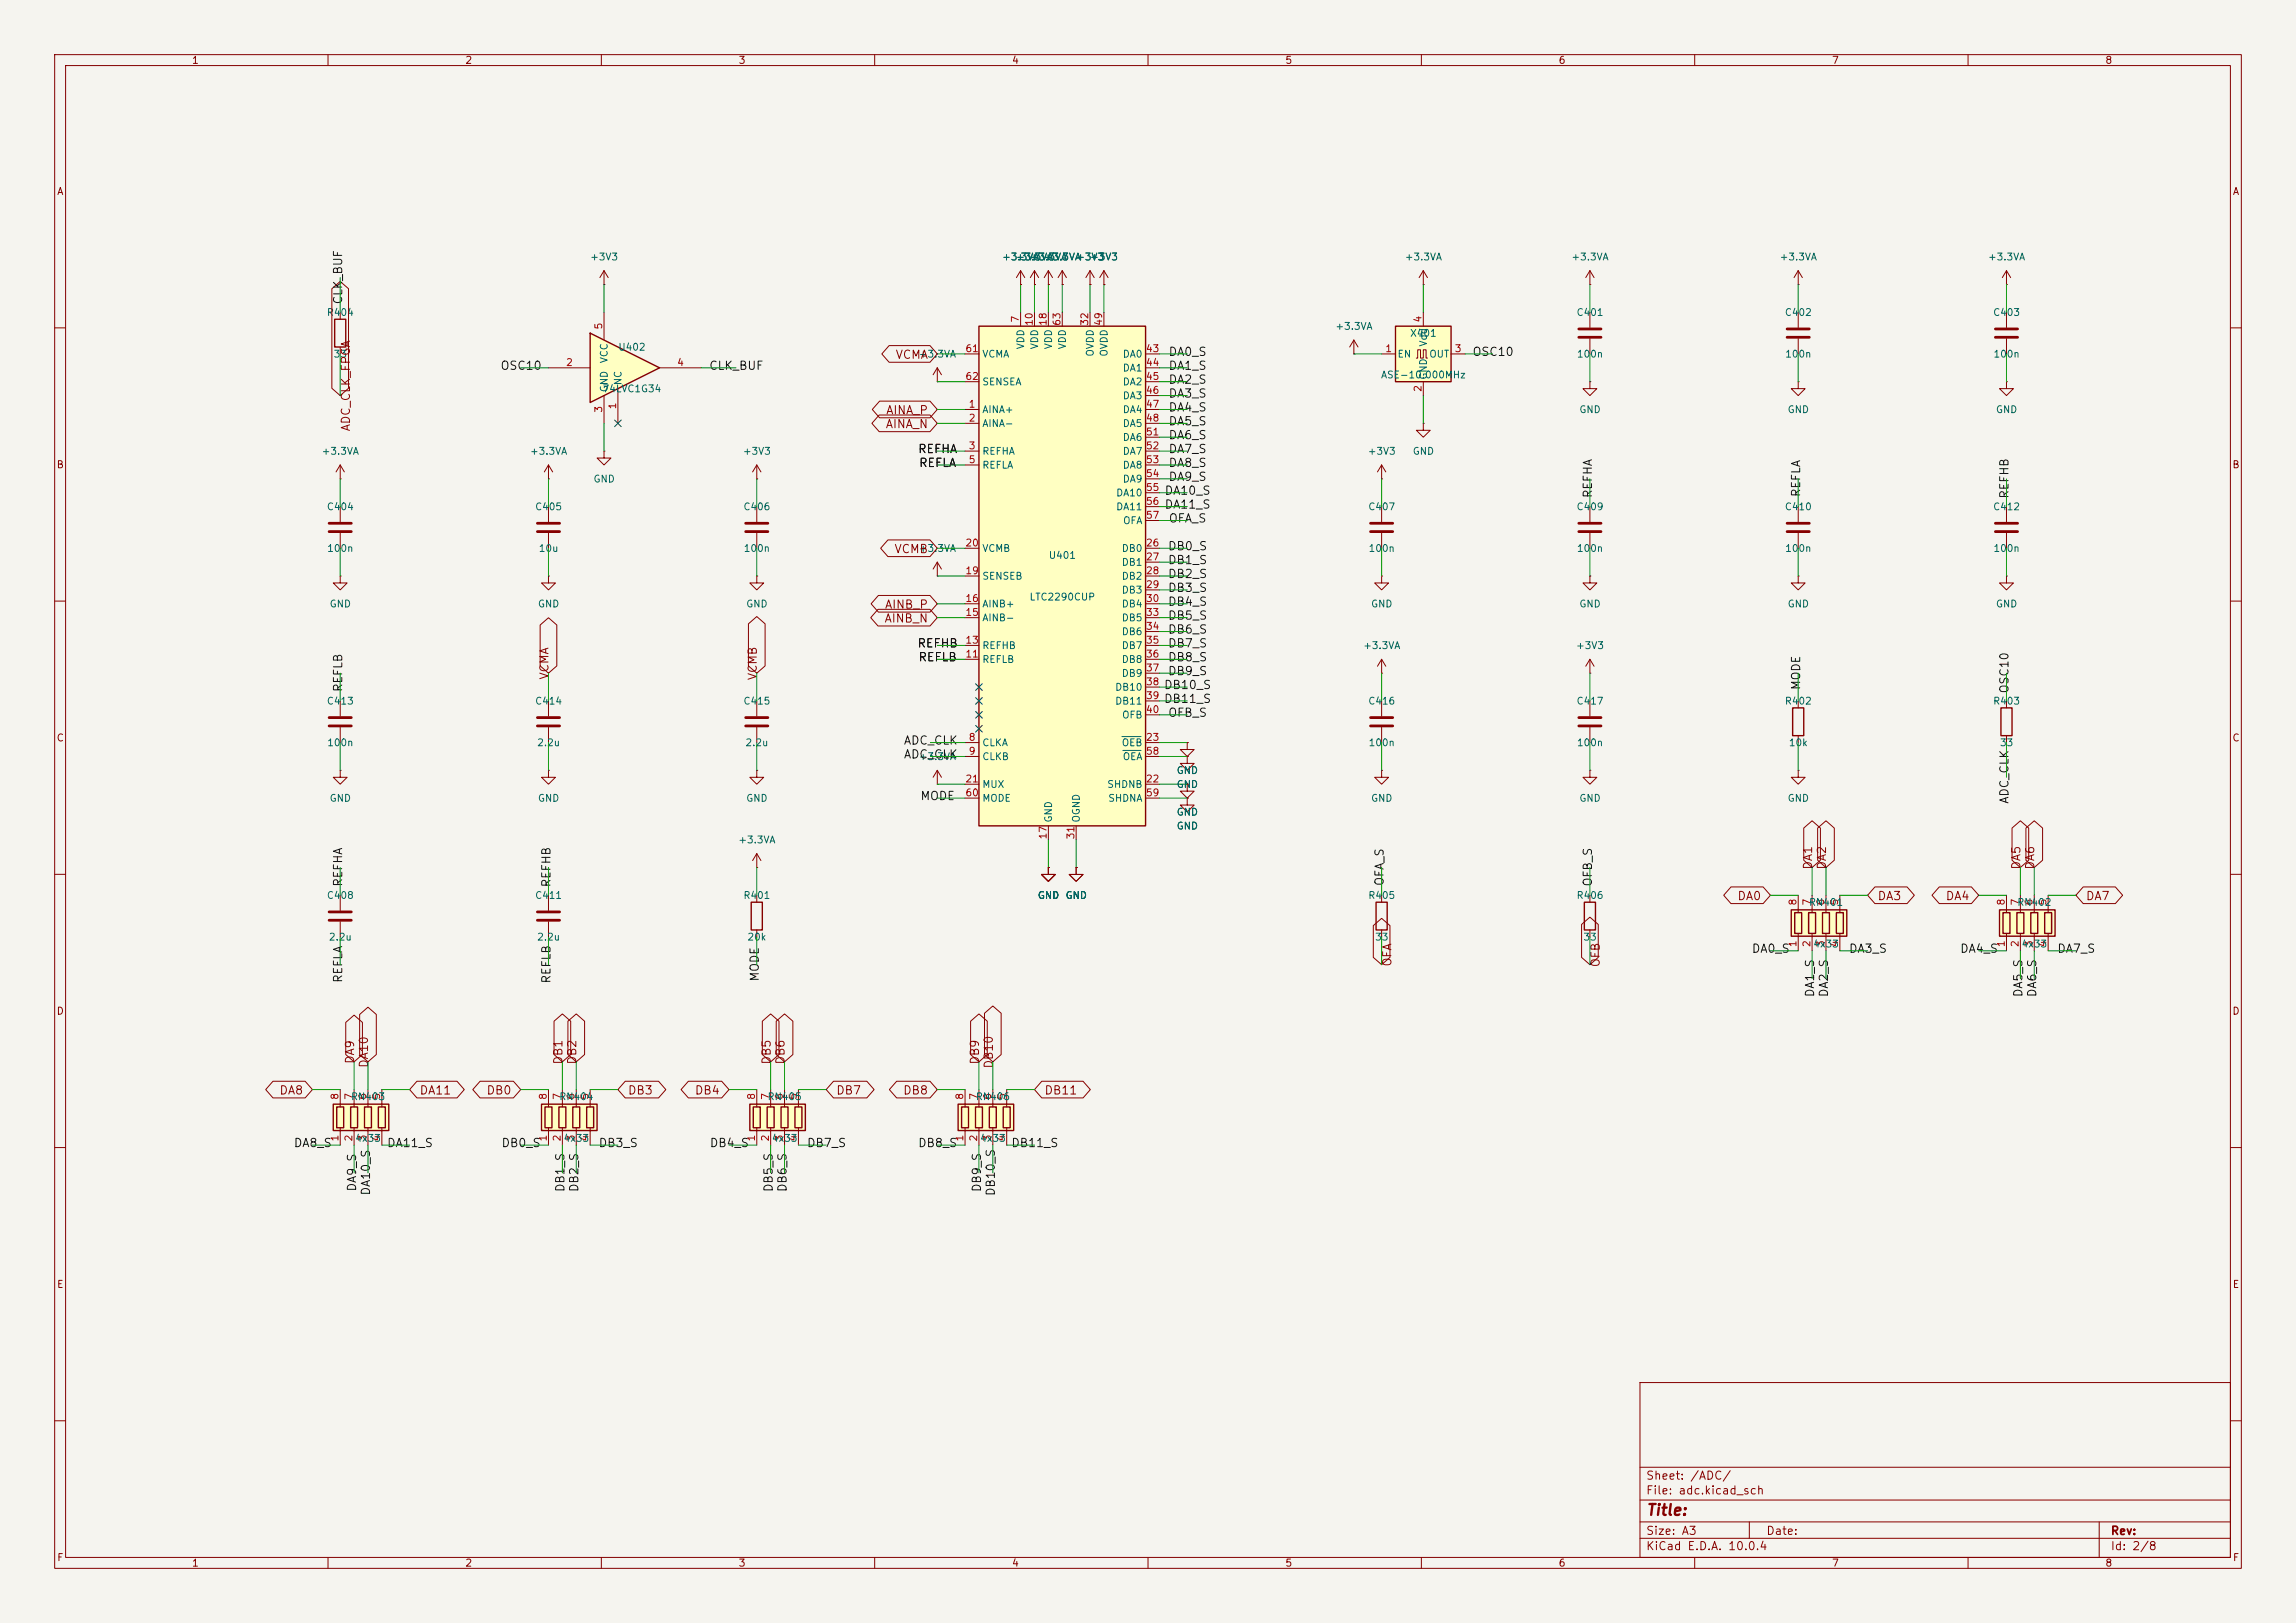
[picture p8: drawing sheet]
<svg xmlns="http://www.w3.org/2000/svg" width="420mm" height="297mm" viewBox="0 0 420 297" stroke-linecap="round" stroke-linejoin="round" font-family="sans-serif">
<defs><g id="words">
<text font-size="2" fill="#840000" x="301" y="277.8">Title:</text>
<g font-size="1.5" fill="#0f0f0f">
<text x="63" y="55.8" transform="rotate(-90 63 55.8)">CLK_BUF</text>
<text x="213.6" y="65.5">DA0_S</text>
<text x="269.2" y="65.5">OSC10</text>
<text x="91.4" y="68.1">OSC10</text>
<text x="129.6" y="68.1">CLK_BUF</text>
<text x="213.6" y="68.1">DA1_S</text>
<text x="213.6" y="70.6">DA2_S</text>
<text x="213.6" y="75.7">DA4_S</text>
<text x="213.6" y="73.1">DA3_S</text>
<text x="167.8" y="83.3">REFHA</text>
<text x="213.6" y="80.8">DA6_S</text>
<text x="213.6" y="78.2">DA5_S</text>
<text x="213.6" y="83.3">DA7_S</text>
<text x="168" y="85.8">REFLA</text>
<text x="213.6" y="85.8">DA8_S</text>
<text x="213.6" y="88.4">DA9_S</text>
<text x="212.9" y="93.5">DA11_S</text>
<text x="212.9" y="90.9">DA10_S</text>
<text x="213.7" y="96">OFA_S</text>
<text x="291.6" y="91.3" transform="rotate(-90 291.6 91.3)">REFHA</text>
<text x="329.7" y="91.1" transform="rotate(-90 329.7 91.1)">REFLA</text>
<text x="367.8" y="91.4" transform="rotate(-90 367.8 91.4)">REFHB</text>
<text x="213.5" y="101.1">DB0_S</text>
<text x="213.5" y="103.6">DB1_S</text>
<text x="213.5" y="106.2">DB2_S</text>
<text x="213.5" y="111.2">DB4_S</text>
<text x="213.5" y="113.8">DB5_S</text>
<text x="213.5" y="108.7">DB3_S</text>
<text x="167.7" y="118.9">REFHB</text>
<text x="213.5" y="118.9">DB7_S</text>
<text x="213.5" y="116.3">DB6_S</text>
<text x="167.9" y="121.4">REFLB</text>
<text x="213.5" y="123.9">DB9_S</text>
<text x="213.5" y="121.4">DB8_S</text>
<text x="63" y="126.7" transform="rotate(-90 63 126.7)">REFLB</text>
<text x="212.8" y="126.5">DB10_S</text>
<text x="212.8" y="129">DB11_S</text>
<text x="213.6" y="131.6">OFB_S</text>
<text x="329.7" y="126.4" transform="rotate(-90 329.7 126.4)">MODE</text>
<text x="367.8" y="127" transform="rotate(-90 367.8 127)">OSC10</text>
<text x="165.2" y="136.6">ADC_CLK</text>
<text x="165.2" y="139.2">ADC_CLK</text>
<text x="168.3" y="146.8">MODE</text>
<text x="367.8" y="147.2" transform="rotate(-90 367.8 147.2)">ADC_CLK</text>
<text x="63" y="162.4" transform="rotate(-90 63 162.4)">REFHA</text>
<text x="101.1" y="162.5" transform="rotate(-90 101.1 162.5)">REFHB</text>
<text x="253.5" y="162.2" transform="rotate(-90 253.5 162.2)">OFA_S</text>
<text x="291.6" y="162.3" transform="rotate(-90 291.6 162.3)">OFB_S</text>
<text x="63" y="180" transform="rotate(-90 63 180)">REFLA</text>
<text x="139.2" y="179.7" transform="rotate(-90 139.2 179.7)">MODE</text>
<text x="320.3" y="174.7">DA0_S</text>
<text x="338.1" y="174.7">DA3_S</text>
<text x="358.4" y="174.7">DA4_S</text>
<text x="376.2" y="174.7">DA7_S</text>
<text x="101.1" y="180.1" transform="rotate(-90 101.1 180.1)">REFLB</text>
<text x="332.2" y="182.6" transform="rotate(-90 332.2 182.6)">DA1_S</text>
<text x="334.8" y="182.6" transform="rotate(-90 334.8 182.6)">DA2_S</text>
<text x="370.3" y="182.6" transform="rotate(-90 370.3 182.6)">DA5_S</text>
<text x="372.9" y="182.6" transform="rotate(-90 372.9 182.6)">DA6_S</text>
<text x="53.6" y="210.3">DA8_S</text>
<text x="70.7" y="210.3">DA11_S</text>
<text x="91.6" y="210.3">DB0_S</text>
<text x="109.4" y="210.3">DB3_S</text>
<text x="129.7" y="210.3">DB4_S</text>
<text x="147.5" y="210.3">DB7_S</text>
<text x="167.8" y="210.3">DB8_S</text>
<text x="184.9" y="210.3">DB11_S</text>
<text x="65.5" y="218.2" transform="rotate(-90 65.5 218.2)">DA9_S</text>
<text x="68.1" y="218.9" transform="rotate(-90 68.1 218.9)">DA10_S</text>
<text x="103.6" y="218.3" transform="rotate(-90 103.6 218.3)">DB1_S</text>
<text x="106.2" y="218.3" transform="rotate(-90 106.2 218.3)">DB2_S</text>
<text x="141.7" y="218.3" transform="rotate(-90 141.7 218.3)">DB5_S</text>
<text x="144.3" y="218.3" transform="rotate(-90 144.3 218.3)">DB6_S</text>
<text x="179.8" y="218.3" transform="rotate(-90 179.8 218.3)">DB9_S</text>
<text x="182.4" y="219" transform="rotate(-90 182.4 219)">DB10_S</text>
</g>
<g font-size="1.5" fill="#840000">
<text x="163.7" y="66">VCMA</text>
<text x="162" y="76.2">AINA_P</text>
<text x="64.4" y="79.1" transform="rotate(-90 64.4 79.1)">ADC_CLK_FPGA</text>
<text x="161.9" y="78.7">AINA_N</text>
<text x="163.5" y="101.6">VCMB</text>
<text x="161.7" y="111.8">AINB_P</text>
<text x="161.7" y="114.3">AINB_N</text>
<text x="100.7" y="124.5" transform="rotate(-90 100.7 124.5)">VCMA</text>
<text x="138.8" y="124.6" transform="rotate(-90 138.8 124.6)">VCMB</text>
<text x="331.9" y="159.3" transform="rotate(-90 331.9 159.3)">DA1</text>
<text x="334.4" y="159.3" transform="rotate(-90 334.4 159.3)">DA2</text>
<text x="370" y="159.3" transform="rotate(-90 370 159.3)">DA5</text>
<text x="372.5" y="159.3" transform="rotate(-90 372.5 159.3)">DA6</text>
<text x="317.7" y="165.1">DA0</text>
<text x="343.3" y="165.1">DA3</text>
<text x="355.8" y="165.1">DA4</text>
<text x="381.4" y="165.1">DA7</text>
<text x="254.9" y="177" transform="rotate(-90 254.9 177)">OFA</text>
<text x="293" y="177.1" transform="rotate(-90 293 177.1)">OFB</text>
<text x="65.2" y="194.8" transform="rotate(-90 65.2 194.8)">DA9</text>
<text x="67.7" y="195.5" transform="rotate(-90 67.7 195.5)">DA10</text>
<text x="103.3" y="194.9" transform="rotate(-90 103.3 194.9)">DB1</text>
<text x="105.8" y="194.9" transform="rotate(-90 105.8 194.9)">DB2</text>
<text x="141.4" y="194.9" transform="rotate(-90 141.4 194.9)">DB5</text>
<text x="143.9" y="194.9" transform="rotate(-90 143.9 194.9)">DB6</text>
<text x="179.5" y="194.9" transform="rotate(-90 179.5 194.9)">DB9</text>
<text x="182" y="195.6" transform="rotate(-90 182 195.6)">DB10</text>
<text x="51" y="200.7">DA8</text>
<text x="76.6" y="200.7">DA11</text>
<text x="88.9" y="200.7">DB0</text>
<text x="114.7" y="200.7">DB3</text>
<text x="127" y="200.7">DB4</text>
<text x="152.8" y="200.7">DB7</text>
<text x="165.1" y="200.7">DB8</text>
<text x="190.9" y="200.7">DB11</text>
<text x="301" y="273.8">File: adc.kicad_sch</text>
<text x="301" y="271.1">Sheet: /ADC/</text>
<text x="301" y="281.2">Size: A3</text>
<text x="323" y="281.2">Date:</text>
<text x="386" y="281.2">Rev:</text>
<text x="301" y="284">KiCad E.D.A. 10.0.4</text>
<text x="386" y="284">Id: 2/8</text>
</g>
<g font-size="1.3" fill="#840000">
<text x="35" y="12">1</text>
<text x="85" y="12">2</text>
<text x="135" y="12">3</text>
<text x="185" y="12">4</text>
<text x="235" y="12">5</text>
<text x="285" y="12">6</text>
<text x="335" y="12">7</text>
<text x="385" y="12">8</text>
<text x="10.3" y="36">A</text>
<text x="408.3" y="36">A</text>
<text x="10.3" y="86">B</text>
<text x="408.2" y="86">B</text>
<text x="10.3" y="136">C</text>
<text x="408.2" y="136">C</text>
<text x="10.3" y="186">D</text>
<text x="408.2" y="186">D</text>
<text x="10.3" y="236">E</text>
<text x="408.3" y="236">E</text>
<text x="10.3" y="286">F</text>
<text x="35" y="287">1</text>
<text x="85" y="287">2</text>
<text x="135" y="287">3</text>
<text x="185" y="287">4</text>
<text x="235" y="287">5</text>
<text x="285" y="287">6</text>
<text x="335" y="287">7</text>
<text x="385" y="287">8</text>
<text x="408.3" y="286">F</text>
</g>
<g font-size="1.3" fill="#006464">
<text x="107.8" y="48">+3V3</text>
<text x="183.2" y="48">+3.3VA +3.3VA</text>
<text x="185.7" y="48">+3.3VA</text>
<text x="188.3" y="48">+3.3VA</text>
<text x="196.7" y="48">+3V3</text>
<text x="199.3" y="48">+3V3</text>
<text x="256.9" y="48">+3.3VA</text>
<text x="287.3" y="48">+3.3VA</text>
<text x="325.4" y="48">+3.3VA</text>
<text x="363.5" y="48">+3.3VA</text>
<text x="59.7" y="58.1">R404</text>
<text x="288.3" y="58.1">C401</text>
<text x="326.4" y="58.1">C402</text>
<text x="364.5" y="58.1">C403</text>
<text x="60.9" y="65.7">33</text>
<text x="113" y="64.5">U402</text>
<text x="168" y="65.7">+3.3VA</text>
<text x="179.6" y="65.7">VCMA</text>
<text x="187.7" y="64" transform="rotate(-90 187.7 64)">VDD</text>
<text x="190.2" y="64" transform="rotate(-90 190.2 64)">VDD</text>
<text x="192.7" y="64" transform="rotate(-90 192.7 64)">VDD</text>
<text x="195.3" y="64" transform="rotate(-90 195.3 64)">VDD</text>
<text x="200.4" y="65.4" transform="rotate(-90 200.4 65.4)">OVDD</text>
<text x="202.9" y="65.4" transform="rotate(-90 202.9 65.4)">OVDD</text>
<text x="205.3" y="65.7">DA0</text>
<text x="244.2" y="60.7">+3.3VA</text>
<text x="255.5" y="65.7">EN</text>
<text x="257.8" y="61.9">X401</text>
<text x="261.3" y="63.5" transform="rotate(-90 261.3 63.5)">Vdd</text>
<text x="261.3" y="65.7">OUT</text>
<text x="288.3" y="65.7">100n</text>
<text x="326.4" y="65.7">100n</text>
<text x="364.5" y="65.7">100n</text>
<text x="111.5" y="71.9" transform="rotate(-90 111.5 71.9)">GND</text>
<text x="111.5" y="66.6" transform="rotate(-90 111.5 66.6)">VCC</text>
<text x="114" y="70.6" transform="rotate(-90 114 70.6)">NC</text>
<text x="179.6" y="70.8">SENSEA</text>
<text x="205.3" y="68.3">DA1</text>
<text x="205.3" y="70.8">DA2</text>
<text x="252.5" y="69.6">ASE-10.000MHz</text>
<text x="261.3" y="69.6" transform="rotate(-90 261.3 69.6)">GND</text>
<text x="110.1" y="72.1">74LVC1G34</text>
<text x="179.6" y="75.9">AINA+</text>
<text x="205.3" y="73.4">DA3</text>
<text x="205.3" y="75.9">DA4</text>
<text x="288.8" y="75.9">GND</text>
<text x="326.9" y="75.9">GND</text>
<text x="365" y="75.9">GND</text>
<text x="58.7" y="83.5">+3.3VA</text>
<text x="96.8" y="83.5">+3.3VA</text>
<text x="135.8" y="83.5">+3V3</text>
<text x="179.6" y="78.4">AINA-</text>
<text x="179.6" y="83.5">REFHA</text>
<text x="205.3" y="78.4">DA5</text>
<text x="205.3" y="81">DA6</text>
<text x="205.3" y="83.5">DA7</text>
<text x="250.1" y="83.5">+3V3</text>
<text x="258.3" y="83.5">GND</text>
<text x="108.5" y="88.6">GND</text>
<text x="179.6" y="86.1">REFLA</text>
<text x="205.3" y="86.1">DA8</text>
<text x="205.3" y="88.6">DA9</text>
<text x="59.7" y="93.7">C404</text>
<text x="97.8" y="93.7">C405</text>
<text x="135.9" y="93.7">C406</text>
<text x="204.1" y="91.1">DA10</text>
<text x="204.1" y="93.7">DA11</text>
<text x="250.2" y="93.7">C407</text>
<text x="288.3" y="93.7">C409</text>
<text x="326.4" y="93.7">C410</text>
<text x="364.5" y="93.7">C412</text>
<text x="59.7" y="101.3">100n</text>
<text x="98.4" y="101.3">10u</text>
<text x="135.9" y="101.3">100n</text>
<text x="168" y="101.3">+3.3VA</text>
<text x="179.6" y="101.3">VCMB</text>
<text x="205.1" y="101.3">DB0</text>
<text x="205.3" y="96.2">OFA</text>
<text x="250.2" y="101.3">100n</text>
<text x="288.3" y="101.3">100n</text>
<text x="326.4" y="101.3">100n</text>
<text x="364.5" y="101.3">100n</text>
<text x="179.6" y="106.4">SENSEB</text>
<text x="191.7" y="102.6">U401</text>
<text x="205.1" y="103.8">DB1</text>
<text x="205.1" y="106.4">DB2</text>
<text x="60.2" y="111.5">GND</text>
<text x="98.3" y="111.5">GND</text>
<text x="136.4" y="111.5">GND</text>
<text x="179.6" y="111.5">AINB+</text>
<text x="188.2" y="110.2">LTC2290CUP</text>
<text x="205.1" y="108.9">DB3</text>
<text x="205.1" y="111.5">DB4</text>
<text x="250.7" y="111.5">GND</text>
<text x="288.8" y="111.5">GND</text>
<text x="326.9" y="111.5">GND</text>
<text x="365" y="111.5">GND</text>
<text x="179.6" y="119.1">REFHB</text>
<text x="179.6" y="114">AINB-</text>
<text x="205.1" y="114">DB5</text>
<text x="205.1" y="116.5">DB6</text>
<text x="205.1" y="119.1">DB7</text>
<text x="249.2" y="119.1">+3.3VA</text>
<text x="288.2" y="119.1">+3V3</text>
<text x="179.6" y="121.6">REFLB</text>
<text x="205.1" y="121.6">DB8</text>
<text x="205.1" y="124.2">DB9</text>
<text x="59.7" y="129.2">C413</text>
<text x="97.8" y="129.2">C414</text>
<text x="135.9" y="129.2">C415</text>
<text x="203.9" y="126.7">DB10</text>
<text x="203.9" y="129.2">DB11</text>
<text x="205.1" y="131.8">OFB</text>
<text x="250.2" y="129.2">C416</text>
<text x="288.3" y="129.2">C417</text>
<text x="326.4" y="129.2">R402</text>
<text x="364.5" y="129.2">R403</text>
<text x="59.7" y="136.9">100n</text>
<text x="98.1" y="136.9">2.2u</text>
<text x="136.2" y="136.9">2.2u</text>
<text x="179.6" y="136.9">CLKA</text>
<text x="205.1" y="136.9">OEB</text>
<text x="250.2" y="136.9">100n</text>
<text x="288.3" y="136.9">100n</text>
<text x="327.1" y="136.9">10k</text>
<text x="365.7" y="136.9">33</text>
<text x="168" y="139.4">+3.3VA</text>
<text x="179.6" y="139.4">CLKB</text>
<text x="205.3" y="139.4">OEA</text>
<text x="215.1" y="141.9">GND</text>
<text x="60.2" y="147">GND</text>
<text x="98.3" y="147">GND</text>
<text x="136.4" y="147">GND</text>
<text x="179.6" y="144.5">MUX</text>
<text x="179.6" y="147">MODE</text>
<text x="202.4" y="144.5">SHDNB</text>
<text x="202.6" y="147">SHDNA</text>
<text x="215.1" y="144.5">GND</text>
<text x="215.1" y="149.6">GND</text>
<text x="250.7" y="147">GND</text>
<text x="288.8" y="147">GND</text>
<text x="326.9" y="147">GND</text>
<text x="134.9" y="154.6">+3.3VA</text>
<text x="192.7" y="150.6" transform="rotate(-90 192.7 150.6)">GND</text>
<text x="197.8" y="150.6" transform="rotate(-90 197.8 150.6)">OGND</text>
<text x="215.1" y="152.1">GND</text>
<text x="59.7" y="164.8">C408</text>
<text x="97.8" y="164.8">C411</text>
<text x="135.9" y="164.8">R401</text>
<text x="189.7" y="164.8">GND</text>
<text x="194.8" y="164.8">GND</text>
<text x="250.2" y="164.8">R405</text>
<text x="288.3" y="164.8">R406</text>
<text x="330.8" y="166.1">RN401</text>
<text x="368.9" y="166.1">RN402</text>
<text x="60" y="172.4">2.2u</text>
<text x="98.1" y="172.4">2.2u</text>
<text x="136.6" y="172.4">20k</text>
<text x="251.4" y="172.4">33</text>
<text x="289.5" y="172.4">33</text>
<text x="331.6" y="173.7">4x33</text>
<text x="369.7" y="173.7">4x33</text>
<text x="64.1" y="201.6">RN403</text>
<text x="102.2" y="201.6">RN404</text>
<text x="140.3" y="201.6">RN405</text>
<text x="178.4" y="201.6">RN406</text>
<text x="64.9" y="209.3">4x33</text>
<text x="103" y="209.3">4x33</text>
<text x="141.1" y="209.3">4x33</text>
<text x="179.2" y="209.3">4x33</text>
</g>
<g font-size="1.3" fill="#a90000">
<text x="186.7" y="59.1" transform="rotate(-90 186.7 59.1)">7</text>
<text x="189.2" y="59.7" transform="rotate(-90 189.2 59.7)">10</text>
<text x="191.7" y="59.7" transform="rotate(-90 191.7 59.7)">18</text>
<text x="194.3" y="59.7" transform="rotate(-90 194.3 59.7)">63</text>
<text x="199.4" y="59.7" transform="rotate(-90 199.4 59.7)">32</text>
<text x="201.9" y="59.7" transform="rotate(-90 201.9 59.7)">49</text>
<text x="260.3" y="59.1" transform="rotate(-90 260.3 59.1)">4</text>
<text x="110.5" y="60.4" transform="rotate(-90 110.5 60.4)">5</text>
<text x="176.5" y="64.7">61</text>
<text x="209.5" y="64.7">43</text>
<text x="253.3" y="64.7">1</text>
<text x="266" y="64.7">3</text>
<text x="103.4" y="67.3">2</text>
<text x="123.8" y="67.3">4</text>
<text x="176.5" y="69.8">62</text>
<text x="209.5" y="67.3">44</text>
<text x="209.5" y="69.8">45</text>
<text x="260.3" y="71.8" transform="rotate(-90 260.3 71.8)">2</text>
<text x="110.5" y="75.6" transform="rotate(-90 110.5 75.6)">3</text>
<text x="113" y="75" transform="rotate(-90 113 75)">1</text>
<text x="177.1" y="74.9">1</text>
<text x="177.1" y="77.4">2</text>
<text x="209.5" y="72.4">46</text>
<text x="209.5" y="74.9">47</text>
<text x="209.5" y="77.4">48</text>
<text x="177.1" y="82.5">3</text>
<text x="209.5" y="80">51</text>
<text x="209.5" y="82.5">52</text>
<text x="177.1" y="85.1">5</text>
<text x="209.5" y="85.1">53</text>
<text x="209.5" y="87.6">54</text>
<text x="209.5" y="90.1">55</text>
<text x="209.5" y="92.7">56</text>
<text x="209.5" y="95.2">57</text>
<text x="176.5" y="100.3">20</text>
<text x="209.5" y="100.3">26</text>
<text x="176.5" y="105.4">19</text>
<text x="209.5" y="102.8">27</text>
<text x="209.5" y="105.4">28</text>
<text x="209.5" y="107.9">29</text>
<text x="176.5" y="113">15</text>
<text x="176.5" y="110.5">16</text>
<text x="209.5" y="110.5">30</text>
<text x="209.5" y="113">33</text>
<text x="176.5" y="118.1">13</text>
<text x="209.5" y="115.5">34</text>
<text x="209.5" y="118.1">35</text>
<text x="176.5" y="120.6">11</text>
<text x="209.5" y="120.6">36</text>
<text x="209.5" y="123.2">37</text>
<text x="209.5" y="125.7">38</text>
<text x="209.5" y="128.2">39</text>
<text x="209.5" y="130.8">40</text>
<text x="177.1" y="135.9">8</text>
<text x="209.5" y="135.9">23</text>
<text x="176.5" y="143.5">21</text>
<text x="177.1" y="138.4">9</text>
<text x="209.5" y="143.5">22</text>
<text x="209.5" y="138.4">58</text>
<text x="176.5" y="146">60</text>
<text x="209.5" y="146">59</text>
<text x="191.7" y="153.7" transform="rotate(-90 191.7 153.7)">17</text>
<text x="196.8" y="153.7" transform="rotate(-90 196.8 153.7)">31</text>
<text x="328.9" y="165.8" transform="rotate(-90 328.9 165.8)">8</text>
<text x="331.4" y="165.8" transform="rotate(-90 331.4 165.8)">7</text>
<text x="334" y="165.8" transform="rotate(-90 334 165.8)">6</text>
<text x="336.5" y="165.8" transform="rotate(-90 336.5 165.8)">5</text>
<text x="367" y="165.8" transform="rotate(-90 367 165.8)">8</text>
<text x="369.5" y="165.8" transform="rotate(-90 369.5 165.8)">7</text>
<text x="372.1" y="165.8" transform="rotate(-90 372.1 165.8)">6</text>
<text x="374.6" y="165.8" transform="rotate(-90 374.6 165.8)">5</text>
<text x="328.9" y="173.4" transform="rotate(-90 328.9 173.4)">1</text>
<text x="331.4" y="173.4" transform="rotate(-90 331.4 173.4)">2</text>
<text x="334" y="173.4" transform="rotate(-90 334 173.4)">3</text>
<text x="336.5" y="173.4" transform="rotate(-90 336.5 173.4)">4</text>
<text x="367" y="173.4" transform="rotate(-90 367 173.4)">1</text>
<text x="369.5" y="173.4" transform="rotate(-90 369.5 173.4)">2</text>
<text x="372.1" y="173.4" transform="rotate(-90 372.1 173.4)">3</text>
<text x="374.6" y="173.4" transform="rotate(-90 374.6 173.4)">4</text>
<text x="62.2" y="201.4" transform="rotate(-90 62.2 201.4)">8</text>
<text x="64.7" y="201.4" transform="rotate(-90 64.7 201.4)">7</text>
<text x="67.3" y="201.4" transform="rotate(-90 67.3 201.4)">6</text>
<text x="69.8" y="201.4" transform="rotate(-90 69.8 201.4)">5</text>
<text x="100.3" y="201.4" transform="rotate(-90 100.3 201.4)">8</text>
<text x="102.8" y="201.4" transform="rotate(-90 102.8 201.4)">7</text>
<text x="105.4" y="201.4" transform="rotate(-90 105.4 201.4)">6</text>
<text x="107.9" y="201.4" transform="rotate(-90 107.9 201.4)">5</text>
<text x="138.4" y="201.4" transform="rotate(-90 138.4 201.4)">8</text>
<text x="140.9" y="201.4" transform="rotate(-90 140.9 201.4)">7</text>
<text x="143.5" y="201.4" transform="rotate(-90 143.5 201.4)">6</text>
<text x="146" y="201.4" transform="rotate(-90 146 201.4)">5</text>
<text x="176.5" y="201.4" transform="rotate(-90 176.5 201.4)">8</text>
<text x="179" y="201.4" transform="rotate(-90 179 201.4)">7</text>
<text x="181.6" y="201.4" transform="rotate(-90 181.6 201.4)">6</text>
<text x="184.1" y="201.4" transform="rotate(-90 184.1 201.4)">5</text>
<text x="62.2" y="209" transform="rotate(-90 62.2 209)">1</text>
<text x="64.7" y="209" transform="rotate(-90 64.7 209)">2</text>
<text x="67.3" y="209" transform="rotate(-90 67.3 209)">3</text>
<text x="69.8" y="209" transform="rotate(-90 69.8 209)">4</text>
<text x="100.3" y="209" transform="rotate(-90 100.3 209)">1</text>
<text x="102.8" y="209" transform="rotate(-90 102.8 209)">2</text>
<text x="105.4" y="209" transform="rotate(-90 105.4 209)">3</text>
<text x="107.9" y="209" transform="rotate(-90 107.9 209)">4</text>
<text x="138.4" y="209" transform="rotate(-90 138.4 209)">1</text>
<text x="140.9" y="209" transform="rotate(-90 140.9 209)">2</text>
<text x="143.5" y="209" transform="rotate(-90 143.5 209)">3</text>
<text x="146" y="209" transform="rotate(-90 146 209)">4</text>
<text x="176.5" y="209" transform="rotate(-90 176.5 209)">1</text>
<text x="179" y="209" transform="rotate(-90 179 209)">2</text>
<text x="181.6" y="209" transform="rotate(-90 181.6 209)">3</text>
<text x="184.1" y="209" transform="rotate(-90 184.1 209)">4</text>
</g>
</g></defs>
<path d="M0 0h420v297h-420z" fill="#f5f4ef" stroke="#f5f4ef" stroke-width=".18"/>
<g fill="none" stroke="#840000" stroke-width=".18">
<path d="M10 10h400v277h-400zM12 12h396v273h-396zM60 10v2M110 10v2M160 10v2M210 10v2M260 10v2M310 10v2M360 10v2M62.2 57.2v1.2M10 60h2M62.2 63.5v1.3"/>
<path d="M408 60h2M62.2 87.6h.1M62.2 85.1v2.5M62.2 92.7v2.8M62.2 97.5v2.8M62.2 85.1l-.7 1.3M62.2 85.1l.8 1.3M10 110h2M62.2 105.4v1.3h1.3l-1.3 1.3-1.2-1.3h1.2M62.2 105.4h.1M408 110h2M10 160h2"/>
<path d="M171.4 143.5h.1M171.4 141l-.7 1.2M171.4 141l.8 1.2M171.4 141v2.5M408 160h2M10 210h2M408 210h2M300 253h108v32h-108zM10 260h2M300 278.5h108M300 274.5h108M300 268.5h108"/>
<path d="M320 278.5v3M384 278.5v6.5M408 260h2M60 285v2M110 285v2M160 285v2M210 285v2M260 285v2M300 281.5h108M310 285v2M360 285v2"/>
</g>
<path d="M60.2 95.8h4.1M60.2 97.3h4.1" fill="none" stroke="#840000" stroke-width=".51"/>
<path d="M61.2 58.4h2v5.1h-2z" fill="none" stroke="#840000" stroke-width=".25"/>
<path d="M107.9 61l12.7 6.3-12.7 6.4z" fill="#ffffc2"/>
<path d="M107.9 61l12.7 6.3-12.7 6.4z" fill="none" stroke="#840000" stroke-width=".25"/>
<g fill="none" stroke="#840000" stroke-width=".18">
<path d="M110.5 52.1h.1M110.5 49.5v2.6M110.5 57.2v5M110.5 49.5l-.8 1.3M110.5 49.5l.8 1.3M100.3 67.3h7.6M110.5 72.4v5.1M113 71.1v6.4M120.6 67.3h7.7M100.3 87.6h.1M100.3 85.1v2.5M100.3 92.7v2.8"/>
<path d="M100.3 97.5v2.8M100.3 85.1l-.7 1.3M100.3 85.1l.8 1.3M110.5 82.6v1.2h1.3l-1.3 1.3-1.3-1.3h1.3M110.5 82.6h.1M100.3 105.4v1.3h1.3l-1.3 1.3-1.2-1.3h1.2M100.3 105.4h.1"/>
</g>
<path d="M98.3 95.8h4.1M98.3 97.3h4.1" fill="none" stroke="#840000" stroke-width=".51"/>
<path d="M99.1 202.1h10.1v4.8h-10.1z" fill="#ffffc2"/>
<path d="M137.4 165.1h2v5.1h-2zM99.1 202.1h10.1v4.8h-10.1zM99.7 202.6h1.3v3.8h-1.3zM102.2 202.6h1.3v3.8h-1.3zM104.8 202.6h1.2v3.8h-1.2zM107.3 202.6h1.3v3.8h-1.3z" fill="none" stroke="#840000" stroke-width=".25"/>
<g fill="none" stroke="#840000" stroke-width=".18">
<path d="M138.4 158.8h.1M138.4 156.2l-.7 1.3M138.4 156.2l.8 1.3M138.4 156.2v2.6M138.4 163.8v1.3M138.4 170.2v1.3M100.3 199.4v3.2M102.9 199.4v3.2M105.4 199.4v3.2M107.9 199.4v3.2M100.3 206.4v3.2M102.9 206.4v3.2"/>
<path d="M105.4 206.4v3.2M107.9 206.4v3.2"/>
</g>
<path d="M137.2 202.1h10.1v4.8h-10.1z" fill="#ffffc2"/>
<path d="M137.2 202.1h10.1v4.8h-10.1zM137.8 202.6h1.3v3.8h-1.3zM140.3 202.6h1.3v3.8h-1.3zM142.9 202.6h1.2v3.8h-1.2zM145.4 202.6h1.3v3.8h-1.3z" fill="none" stroke="#840000" stroke-width=".25"/>
<g fill="none" stroke="#840000" stroke-width=".18">
<path d="M260.3 52.1h.1M260.3 49.5l-.7 1.3M260.3 49.5l.8 1.3M260.3 49.5v2.6M247.6 64.8h.1M247.6 62.2l-.7 1.3M247.6 62.2l.8 1.3M247.6 62.2v2.6M260.3 77.5v1.2h1.3l-1.3 1.3-1.2-1.3h1.2M260.3 77.5h.1M252.7 92.7v2.8M252.7 97.5v2.8"/>
<path d="M138.4 199.4v3.2M141 199.4v3.2M143.5 199.4v3.2M146 199.4v3.2M138.4 206.4v3.2M141 206.4v3.2M143.5 206.4v3.2M146 206.4v3.2"/>
</g>
<path d="M250.7 95.8h4.1M250.7 97.3h4.1" fill="none" stroke="#840000" stroke-width=".51"/>
<path d="M255.3 59.7h10.1v10.2h-10.1z" fill="#ffffc2"/>
<path d="M255.3 59.7h10.1v10.2h-10.1zM289.8 165.1h2v5.1h-2z" fill="none" stroke="#840000" stroke-width=".25"/>
<g fill="none" stroke="#840000" stroke-width=".18">
<path d="M260.3 57.2v2.5M290.8 52.1h.1M290.8 49.5l-.7 1.3M290.8 49.5l.8 1.3M290.8 49.5v2.6M328.9 52.1h.1M328.9 49.5v2.6M328.9 57.2v2.7M328.9 49.5l-.7 1.3M328.9 49.5l.8 1.3M252.7 64.8h2.6M259.1 65.5h.2v-1.5h.5v1.5h.5v-1.5h.6v1.5h.2"/>
<path d="M260.3 69.9v2.5M265.4 64.8h2.6M290.8 69.9v1.2h1.3l-1.3 1.3-1.2-1.3h1.2M290.8 69.9h.1M328.9 69.9v1.2h1.3l-1.3 1.3-1.2-1.3h1.2M328.9 69.9h.1M328.9 62v2.8M138.4 87.6h.1M138.4 85.1l-.7 1.3M138.4 85.1l.8 1.3M138.4 85.1v2.5M138.4 92.7v2.8"/>
<path d="M138.4 97.5v2.8M138.4 105.4v1.3h1.3l-1.3 1.3-1.2-1.3h1.2M138.4 105.4h.1M171.4 105.4h.1M171.4 102.9l-.7 1.2M171.4 102.9l.8 1.2M171.4 102.9v2.5M138.4 128.3v2.8M138.4 133.1v2.8M252.7 141v1.2h1.3l-1.3 1.3-1.2-1.3h1.2M252.7 141h.1M290.8 141v1.2h1.3l-1.3 1.3-1.2-1.3h1.2"/>
<path d="M290.8 141h.1M328.9 141v1.2h1.3l-1.3 1.3-1.2-1.3h1.2M328.9 141h.1M290.8 163.8v1.3M290.8 170.2v1.3"/>
</g>
<path d="M326.9 60.2h4.1M326.9 61.7h4.1M136.4 95.8h4.1M136.4 97.3h4.1M136.4 131.3h4.1M136.4 132.8h4.1" fill="none" stroke="#840000" stroke-width=".51"/>
<path d="M365.8 166.5h10.1v4.8h-10.1z" fill="#ffffc2"/>
<path d="M251.7 165.1h2v5.1h-2zM365.8 166.5h10.1v4.8h-10.1zM366.4 167h1.3v3.8h-1.3zM368.9 167h1.3v3.8h-1.3zM371.5 167h1.2v3.8h-1.2zM374 167h1.3v3.8h-1.3z" fill="none" stroke="#840000" stroke-width=".25"/>
<path d="M252.7 163.8v1.3M252.7 170.2v1.3M367 163.8v3.2M367 170.8v3.2M369.6 163.8v3.2M369.6 170.8v3.2M372.1 163.8v3.2M372.1 170.8v3.2M374.6 163.8v3.2M374.6 170.8v3.2" fill="none" stroke="#840000" stroke-width=".18"/>
<path d="M327.7 166.5h10.1v4.8h-10.1z" fill="#ffffc2"/>
<path d="M327.7 166.5h10.1v4.8h-10.1zM328.3 167h1.3v3.8h-1.3zM330.8 167h1.3v3.8h-1.3zM333.4 167h1.2v3.8h-1.2zM335.9 167h1.3v3.8h-1.3z" fill="none" stroke="#840000" stroke-width=".25"/>
<path d="M328.9 163.8v3.2M328.9 170.8v3.2M331.5 163.8v3.2M331.5 170.8v3.2M334 163.8v3.2M334 170.8v3.2M336.5 163.8v3.2M336.5 170.8v3.2" fill="none" stroke="#840000" stroke-width=".18"/>
<path d="M175.3 202.1h10.1v4.8h-10.1z" fill="#ffffc2"/>
<path d="M175.3 202.1h10.1v4.8h-10.1zM175.9 202.6h1.3v3.8h-1.3zM178.4 202.6h1.3v3.8h-1.3zM181 202.6h1.2v3.8h-1.2zM183.5 202.6h1.3v3.8h-1.3z" fill="none" stroke="#840000" stroke-width=".25"/>
<g fill="none" stroke="#840000" stroke-width=".18">
<path d="M191.8 52.1h.1M191.8 49.5l-.8 1.3M191.8 49.5l.7 1.3M191.8 49.5v2.6M194.3 52.1h.1M194.3 49.5l-.8 1.3M194.3 49.5l.8 1.3M194.3 49.5v2.6M199.4 52.1h.1M199.4 49.5l-.8 1.3M199.4 49.5l.8 1.3M199.4 49.5v2.6"/>
<path d="M201.9 52.1h.1M201.9 49.5l-.7 1.3M201.9 49.5l.8 1.3M201.9 49.5v2.6M252.7 123.2h.1M252.7 120.7v2.5M252.7 128.3v2.8M252.7 133.1v2.8M252.7 120.7l-.7 1.2M252.7 120.7l.8 1.2M176.5 199.4v3.2M179.1 199.4v3.2"/>
<path d="M181.6 199.4v3.2M184.1 199.4v3.2M176.5 206.4v3.2M179.1 206.4v3.2M181.6 206.4v3.2M184.1 206.4v3.2"/>
</g>
<path d="M250.7 131.3h4.1M250.7 132.8h4.1" fill="none" stroke="#840000" stroke-width=".51"/>
<path d="M179.1 59.7h30.4v91.4h-30.4z" fill="#ffffc2"/>
<path d="M179.1 59.7h30.4v91.4h-30.4zM327.9 129.5h2v5.1h-2zM366 129.5h2v5.1h-2z" fill="none" stroke="#840000" stroke-width=".25"/>
<g fill="none" stroke="#840000" stroke-width=".18">
<path d="M186.7 52.1h.1M186.7 49.5v2.6M186.7 57.2v2.5M186.7 49.5l-.8 1.3M186.7 49.5l.8 1.3M189.2 52.1h.1M189.2 49.5v2.6M189.2 57.2v2.5M189.2 49.5l-.7 1.3M189.2 49.5l.8 1.3M191.8 57.2v2.5M194.3 57.2v2.5"/>
<path d="M199.4 57.2v2.5M201.9 57.2v2.5M367 52.1h.1M367 49.5v2.6M367 57.2v2.7M367 49.5l-.7 1.3M367 49.5l.8 1.3M171.4 69.9h.1M171.4 67.3l-.7 1.3M171.4 67.3l.8 1.3M171.4 67.3v2.6M176.5 74.9h2.6"/>
<path d="M176.5 77.5h2.6M176.5 64.8h2.6M176.5 69.9h2.6M209.5 74.9h2.6M209.5 77.5h2.6M209.5 64.8h2.6M209.5 67.3h2.6M209.5 69.9h2.6M209.5 72.4h2.6M367 69.9v1.2h1.3l-1.3 1.3-1.2-1.3h1.2M367 69.9h.1M367 62v2.8"/>
<path d="M176.5 82.6h2.6M176.5 85.1h2.6M209.5 82.6h2.6M209.5 85.1h2.6M209.5 80h2.6M209.5 87.6h2.6M209.5 90.2h2.6M209.5 92.7h2.6M209.5 95.3h2.6M252.7 87.6h.1M252.7 85.1l-.7 1.3M252.7 85.1l.8 1.3"/>
<path d="M252.7 85.1v2.5M290.8 92.7v2.8M290.8 97.5v2.8M328.9 92.7v2.8M328.9 97.5v2.8M367 92.7v2.8M367 97.5v2.8M176.5 118.1h2.6M176.5 113h2.6M176.5 110.5h2.6M176.5 105.4h2.6M176.5 100.3h2.6"/>
<path d="M209.5 118.1h2.6M209.5 113h2.6M209.5 110.5h2.6M209.5 105.4h2.6M209.5 100.3h2.6M209.5 102.9h2.6M209.5 108h2.6M209.5 115.6h2.6M252.7 105.4v1.3h1.3l-1.3 1.3-1.2-1.3h1.2M252.7 105.4h.1M290.8 105.4v1.3h1.3l-1.3 1.3-1.2-1.3h1.2M290.8 105.4h.1"/>
<path d="M328.9 105.4v1.3h1.3l-1.3 1.3-1.2-1.3h1.2M328.9 105.4h.1M367 105.4v1.3h1.3l-1.3 1.3-1.2-1.3h1.2M367 105.4h.1M100.3 128.3v2.8M100.3 133.1v2.8M176.5 135.9h2.6M176.5 138.4h2.6M176.5 120.7h2.6M209.5 135.9h2.6M209.5 138.4h2.6M209.5 120.7h2.6"/>
<path d="M209.5 123.2h2.6M209.5 125.7h2.6M209.5 128.3h2.6M209.5 130.8h2.6M217.2 138.4v1.3h1.2l-1.2 1.3-1.3-1.3h1.3M217.2 138.4h.1M217.2 135.9v1.3h1.2l-1.2 1.2-1.3-1.2h1.3M217.2 135.9h.1M290.8 123.2h.1M290.8 120.7v2.5M290.8 128.3v2.8M290.8 133.1v2.8"/>
<path d="M290.8 120.7l-.7 1.2M290.8 120.7l.8 1.2M328.9 128.3v1.2M328.9 134.6v1.3M367 128.3v1.2M367 134.6v1.3M62.2 141v1.2h1.3l-1.3 1.3-1.2-1.3h1.2M62.2 141h.1M100.3 141v1.2h1.3l-1.3 1.3-1.2-1.3h1.2M100.3 141h.1M138.4 141v1.2h1.3l-1.3 1.3-1.2-1.3h1.2M138.4 141h.1"/>
<path d="M176.5 143.5h2.6M176.5 146.1h2.6M191.8 158.8v1.2h1.2l-1.2 1.3-1.3-1.3h1.3M191.8 158.8h.1M191.8 151.1v2.6M196.8 158.8v1.2h1.3l-1.3 1.3-1.2-1.3h1.2M196.8 158.8h.1M196.8 151.1v2.6M209.5 143.5h2.6M209.5 146.1h2.6M217.2 143.5v1.3h1.2l-1.2 1.3-1.3-1.3h1.3M217.2 143.5h.1"/>
<path d="M217.2 146.1v1.2h1.2l-1.2 1.3-1.3-1.3h1.3M217.2 146.1h.1M62.2 163.8v2.8M62.2 168.7v2.8M100.3 163.8v2.8M100.3 168.7v2.8"/>
</g>
<path d="M205.2 134.8h3.5M205.4 137.3h3.3" fill="none" stroke="#006464" stroke-width=".18"/>
<g fill="none" stroke="#840000" stroke-width=".51">
<path d="M365 60.2h4.1M365 61.7h4.1M288.8 95.8h4.1M288.8 97.3h4.1M326.9 95.8h4.1M326.9 97.3h4.1M365 95.8h4.1M365 97.3h4.1M98.3 131.3h4.1M98.3 132.8h4.1M288.8 131.3h4.1M288.8 132.8h4.1"/>
<path d="M60.2 166.9h4.1M60.2 168.4h4.1M98.3 166.9h4.1M98.3 168.4h4.1"/>
</g>
<path d="M61 202.1h10.1v4.8h-10.1z" fill="#ffffc2"/>
<path d="M61 202.1h10.1v4.8h-10.1zM61.6 202.6h1.3v3.8h-1.3zM64.1 202.6h1.3v3.8h-1.3zM66.7 202.6h1.2v3.8h-1.2zM69.2 202.6h1.3v3.8h-1.3z" fill="none" stroke="#840000" stroke-width=".25"/>
<g fill="none" stroke="#840000" stroke-width=".18">
<path d="M60.7 52.8l1.5-1.3 1.6 1.3v18.3l-1.6 1.3-1.5-1.3zM186.7 52.1h.1M189.2 52.1h.1M191.8 52.1h.1M194.3 52.1h.1M199.4 52.1h.1M201.9 52.1h.1M290.8 57.2v2.7M160.8 75.9h9.3l1.3 1.6-1.3 1.5h-9.3l-1.3-1.5zM160.9 73.4h9.2l1.3 1.5-1.3 1.6h-9.2l-1.3-1.6zM162.6 63.2h7.5l1.3 1.6-1.3 1.5h-7.5l-1.3-1.5zM290.8 62v2.8"/>
<path d="M162.4 98.8h7.7l1.3 1.5-1.3 1.6h-7.7l-1.3-1.6zM98.8 114.4l1.5-1.4 1.6 1.4v7.5l-1.6 1.3-1.5-1.3zM136.9 114.2l1.5-1.4 1.6 1.4v7.7l-1.6 1.3-1.5-1.3zM160.6 111.5h9.5l1.3 1.5-1.3 1.6h-9.5l-1.3-1.6zM160.7 109h9.4l1.3 1.5-1.3 1.5h-9.4l-1.4-1.5zM62.2 128.3v2.8M62.2 133.1v2.8M217.2 138.4h.1M217.2 135.9h.1M191.8 158.8h.1M196.8 158.8h.1M217.2 143.5h.1"/>
<path d="M217.2 146.1h.1M329.9 151.5l1.6-1.3 1.5 1.3v5.9l-1.5 1.4-1.6-1.4zM332.5 151.5l1.5-1.3 1.5 1.3v5.9l-1.5 1.4-1.5-1.4zM368 151.5l1.6-1.3 1.5 1.3v5.9l-1.5 1.4-1.6-1.4zM370.6 151.5l1.5-1.3 1.5 1.3v5.9l-1.5 1.4-1.5-1.4zM251.2 169.4l1.5-1.3 1.6 1.3v5.8l-1.6 1.3-1.5-1.3zM289.3 169.2l1.5-1.4 1.6 1.4v6l-1.6 1.3-1.5-1.3zM316.6 162.3h5.9l1.3 1.5-1.3 1.6h-5.9l-1.3-1.6zM343 162.3h5.8l1.4 1.5-1.4 1.6h-5.8l-1.4-1.6zM354.7 162.3h5.9l1.3 1.5-1.3 1.6h-5.9l-1.3-1.6zM381.1 162.3h5.8l1.4 1.5-1.4 1.6h-5.8l-1.4-1.6zM49.9 197.9h5.9l1.3 1.5-1.3 1.5h-5.9l-1.3-1.5z"/>
<path d="M62.2 199.4v3.2M63.2 187.1l1.6-1.3 1.5 1.3v5.9l-1.5 1.3-1.6-1.3zM64.8 199.4v3.2M65.8 185.6l1.5-1.3 1.5 1.3v7.4l-1.5 1.3-1.5-1.3zM67.3 199.4v3.2M69.8 199.4v3.2M76.3 197.9h7.3l1.3 1.5-1.3 1.5h-7.3l-1.4-1.5zM87.8 197.9h6.1l1.3 1.5-1.3 1.5h-6.1l-1.3-1.5zM101.3 186.9l1.6-1.4 1.5 1.4v6.1l-1.5 1.3-1.6-1.3zM103.9 186.9l1.5-1.4 1.5 1.4v6.1l-1.5 1.3-1.5-1.3zM114.4 197.9h6.1l1.3 1.5-1.3 1.5h-6.1l-1.4-1.5zM125.9 197.9h6.1l1.3 1.5-1.3 1.5h-6.1l-1.3-1.5z"/>
<path d="M139.4 186.9l1.6-1.4 1.5 1.4v6.1l-1.5 1.3-1.6-1.3zM142 186.9l1.5-1.4 1.5 1.4v6.1l-1.5 1.3-1.5-1.3zM152.5 197.9h6.1l1.3 1.5-1.3 1.5h-6.1l-1.4-1.5zM164 197.9h6.1l1.3 1.5-1.3 1.5h-6.1l-1.3-1.5zM177.5 186.9l1.6-1.4 1.5 1.4v6.1l-1.5 1.3-1.6-1.3zM180.1 185.4l1.5-1.3 1.5 1.3v7.6l-1.5 1.3-1.5-1.3zM190.6 197.9h7.5l1.3 1.5-1.3 1.5h-7.5l-1.4-1.5zM62.2 206.4v3.2M64.8 206.4v3.2M67.3 206.4v3.2M69.8 206.4v3.2"/>
</g>
<path d="M288.8 60.2h4.1M288.8 61.7h4.1M60.2 131.3h4.1M60.2 132.8h4.1" fill="none" stroke="#840000" stroke-width=".51"/>
<g fill="none" stroke="#009600" stroke-width=".18">
<path d="M62.2 50.8v6.4M110.5 52.1v5.1M186.7 52.1v5.1M189.2 52.1v5.1M191.8 52.1v5.1M194.3 52.1v5.1M199.4 52.1v5.1M201.9 52.1v5.1M260.3 52.1v5.1M290.8 52.1v5.1M328.9 52.1v5.1M367 52.1v5.1"/>
<path d="M62.2 64.8v7.6M95.2 67.3h5.1M110.5 77.5v5.1M128.3 67.3h6.3M171.4 64.8h5.1M171.4 69.9h5.1M171.4 74.9h5.1M171.4 77.5h5.1M212.1 64.8h5.1M212.1 67.3h5.1M212.1 69.9h5.1M212.1 74.9h5.1"/>
<path d="M212.1 77.5h5.1M212.1 72.4h5.1M247.6 64.8h5.1M260.3 72.4v5.1M268 64.8h5M290.8 64.8v5.1M328.9 64.8v5.1M367 64.8v5.1M62.2 87.6v5.1M100.3 87.6v5.1M138.4 87.6v5.1M171.4 85.1h5.1"/>
<path d="M171.4 82.6h5.1M212.1 95.3h5.1M212.1 92.7h5.1M212.1 85.1h5.1M212.1 82.6h5.1M212.1 90.2h5.1M212.1 87.6h5.1M212.1 80h5.1M252.7 87.6v5.1M290.8 87.6v5.1M328.9 87.6v5.1M367 87.6v5.1"/>
<path d="M62.2 100.3v5.1M100.3 100.3v5.1M138.4 100.3v5.1M171.4 118.1h5.1M171.4 113h5.1M171.4 105.4h5.1M171.4 100.3h5.1M171.4 110.5h5.1M212.1 115.6h5.1M212.1 118.1h5.1M212.1 108h5.1M212.1 102.9h5.1"/>
<path d="M212.1 113h5.1M212.1 105.4h5.1M212.1 100.3h5.1M212.1 110.5h5.1M252.7 100.3v5.1M290.8 100.3v5.1M328.9 100.3v5.1M367 100.3v5.1M62.2 123.2v5.1M62.2 135.9v5.1M100.3 123.2v5.1M100.3 135.9v5.1"/>
<path d="M138.4 123.2v5.1M138.4 135.9v5.1M170.2 135.9h6.3M170.2 138.4h6.3M171.4 120.7h5.1M212.1 120.7h5.1M212.1 128.3h5.1M212.1 135.9h5.1M212.1 138.4h5.1M212.1 130.8h5.1M212.1 125.7h5.1M212.1 123.2h5.1"/>
<path d="M252.7 123.2v5.1M252.7 135.9v5.1M290.8 123.2v5.1M290.8 135.9v5.1M328.9 123.2v5.1M328.9 135.9v5.1M367 123.2v5.1M367 135.9v6.3M62.2 158.8v5M100.3 158.8v5M138.4 158.8v5M171.4 146.1h5.1"/>
<path d="M171.4 143.5h5.1M191.8 153.7v5.1M196.8 153.7v5.1M212.1 146.1h5.1M212.1 143.5h5.1M252.7 158.8v5M290.8 158.8v5M331.5 158.8v5M334 158.8v5M369.6 158.8v5M372.1 158.8v5M62.2 171.5v5"/>
<path d="M100.3 171.5v5M138.4 171.5v5M252.7 171.5v5M290.8 171.5v5M323.8 174h5.1M323.8 163.8h5.1M331.5 174v5.1M334 174v5.1M336.5 174h5.1M336.5 163.8h5.1M361.9 174h5.1M361.9 163.8h5.1"/>
<path d="M369.6 174v5.1M372.1 174v5.1M374.6 174h5.1M374.6 163.8h5.1M57.1 199.4h5.1M64.8 194.3v5.1M67.3 194.3v5.1M69.8 199.4h5.1M95.2 199.4h5.1M102.9 194.3v5.1M105.4 194.3v5.1M107.9 199.4h5.1"/>
<path d="M133.3 199.4h5.1M141 194.3v5.1M143.5 194.3v5.1M146 199.4h5.1M171.4 199.4h5.1M179.1 194.3v5.1M181.6 194.3v5.1M184.1 199.4h5.1M57.1 209.6h5.1M64.8 209.6v5M67.3 209.6v5M69.8 209.6h5.1"/>
<path d="M95.2 209.6h5.1M102.9 209.6v5M105.4 209.6v5M107.9 209.6h5.1M133.3 209.6h5.1M141 209.6v5M143.5 209.6v5M146 209.6h5.1M171.4 209.6h5.1M179.1 209.6v5M181.6 209.6v5M184.1 209.6h5.1"/>
</g>
<path d="M112.4 76.9l1.2 1.2M113.6 76.9l-1.2 1.2M178.5 130.2l1.2 1.2M178.5 127.7l1.2 1.2M178.5 125.1l1.2 1.2M178.5 132.7l1.2 1.3M179.7 130.2l-1.2 1.2M179.7 127.7l-1.2 1.2M179.7 125.1l-1.2 1.2M179.7 132.7l-1.2 1.3" fill="none" stroke="#000084" stroke-width=".18"/>
<use href="#words"/>
</svg>
